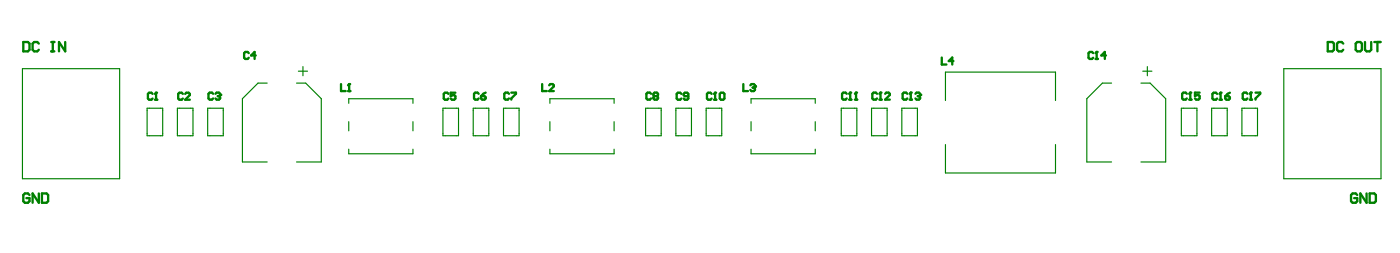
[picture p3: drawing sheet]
<svg xmlns="http://www.w3.org/2000/svg" width="254mm" height="46mm" viewBox="0 0 254 46" stroke-linecap="round" stroke-linejoin="round" font-family="sans-serif">
<g fill="none" stroke="#008000" stroke-width=".21">
<path d="M4.1 12.4h17.6v20h-17.6zM26.7 19.6h2.8v5h-2.8zM32.2 19.6h2.8v5h-2.8zM37.7 19.6h2.8v5h-2.8zM48.5 15.1h-1.7l-2.8 2.8v11.5h4.5M53.8 15.1h1.7l2.8 2.8v11.5h-4.5M54.1 12.9h1.7M55 12.1v1.6M63.3 18.7v-.8h11.6v.8M80.4 19.6h2.8v5h-2.8zM85.9 19.6h2.8v5h-2.8zM91.3 19.6h2.9v5h-2.9z"/>
<path d="M99.8 18.7v-.8h11.6v.8M117.1 19.6h2.9v5h-2.9zM122.6 19.6h2.9v5h-2.9zM128.1 19.6h2.8v5h-2.8zM136.3 18.7v-.8h11.6v.8M152.6 19.6h2.9v5h-2.9zM158.1 19.6h2.9v5h-2.9zM163.6 19.6h2.8v5h-2.8zM171.5 18.2v-5.1h20v5.1M201.7 15.1h-1.7l-2.8 2.8v11.5h4.5M207 15.1h1.7l2.8 2.8v11.5h-4.5M207.3 12.9h1.7"/>
<path d="M208.2 12.1v1.6M214.3 19.6h2.9v5h-2.9zM219.8 19.6h2.9v5h-2.9zM225.3 19.6h2.8v5h-2.8zM232.9 12.4h17.7v20h-17.7zM63.3 22.1v1.6M63.3 27v.9h11.6v-.9M74.9 22.1v1.6M99.8 27v.9h11.6v-.9M99.8 22.1v1.6M111.4 22.1v1.6M136.3 22.1v1.6"/>
<path d="M136.3 27v.9h11.6v-.9M147.9 22.1v1.6M171.5 26.2v5.2h20v-5.2"/>
</g>
<path d="M38.7 17l-.2-.2h-.5l-.2 .2v.8l.2 .3h.5l.2-.3M39.1 17l.2-.2h.4l.2 .2v.2M118.1 17l-.2-.2h-.4l-.2 .2v.8l.2 .3h.4l.2-.3M118.8 17.4l-.3-.2v-.2l.3-.2h.4l.2 .2v.2l-.2 .2M118.8 17.4l-.3 .2v.2l.3 .3h.4l.2-.3v-.2l-.2-.2M118.8 17.4h.4" fill="none" stroke="#008000" stroke-width=".42"/>
<circle cx="39.9" cy="17.2" r=".21" fill="#008000"/>
<g fill="none" stroke="#008000" stroke-width=".42">
<path d="M33.2 17l-.2-.2h-.5l-.2 .2v.9l.2 .2h.5l.2-.2M33.6 17l.2-.2h.4l.2 .2v.2l-.8 .9h.8M39.5 17.4h.2M39.7 17.4l.2 .2v.2l-.2 .3h-.4l-.2-.3M39.9 17.2l-.2 .2M86.8 17l-.2-.2h-.4l-.2 .2v.8l.2 .3h.4l.2-.3M87.3 17.4h.6l.2 .2v.2l-.2 .3h-.4l-.2-.3zM88.1 16.8l-.8 .6M92.3 17l-.2-.2h-.4l-.2 .2v.8l.2 .3h.4l.2-.3M92.8 16.8h.8v.2l-.8 .8v.3M129.1 17l-.2-.2h-.4l-.2 .2v.9l.2 .2h.4l.2-.2M129.5 18.1h.5"/>
<path d="M129.7 16.8v1.3"/>
</g>
<circle cx="129.7" cy="16.8" r=".21" fill="#008000"/>
<path d="M123.6 17l-.2-.2h-.4l-.2 .2v.9l.2 .2h.4l.2-.2M124.9 17.4h-.7l-.2-.2v-.2l.2-.2h.5l.2 .2v.9l-.2 .2h-.5l-.2-.2M129.7 16.8l-.2 .2M130.6 17l.2-.2h.4l.2 .2v.9l-.2 .2h-.4l-.2-.2zM159.1 17l-.2-.2h-.4l-.2 .2v.8l.2 .3h.4l.2-.3M159.5 18.1h.5M159.7 16.8v1.3" fill="none" stroke="#008000" stroke-width=".42"/>
<circle cx="159.7" cy="16.8" r=".21" fill="#008000"/>
<path d="M153.6 17l-.2-.2h-.4l-.2 .2v.8l.2 .3h.4l.2-.3M154 18.1h.5M154.3 16.8v1.3M159.7 16.8l-.2 .2M160.6 17l.2-.2h.4l.2 .2v.2l-.8 .9h.8" fill="none" stroke="#008000" stroke-width=".42"/>
<circle cx="154.3" cy="16.8" r=".21" fill="#008000"/>
<path d="M154.3 16.8l-.3 .2M155.1 18.1h.4M155.3 16.8v1.3" fill="none" stroke="#008000" stroke-width=".42"/>
<circle cx="155.3" cy="16.8" r=".21" fill="#008000"/>
<path d="M155.3 16.8l-.2 .2M164.6 17l-.2-.2h-.4l-.2 .2v.8l.2 .3h.4l.2-.3M165 18.1h.5M165.2 16.8v1.3" fill="none" stroke="#008000" stroke-width=".42"/>
<circle cx="165.2" cy="16.8" r=".21" fill="#008000"/>
<path d="M165.2 16.8l-.2 .2M166.1 17l.2-.2h.4l.2 .2v.2" fill="none" stroke="#008000" stroke-width=".42"/>
<circle cx="166.9" cy="17.2" r=".21" fill="#008000"/>
<path d="M166.5 17.4h.2M166.7 17.4l.2 .2v.2l-.2 .3h-.4l-.2-.3M166.9 17.2l-.2 .2M170.9 10.4v1.3h.8M173 11.1h-.9l.7-.7v1.3M226.3 17l-.2-.2h-.4l-.2 .2v.8l.2 .3h.4l.2-.3M226.7 18.1h.5M226.9 16.8v1.3" fill="none" stroke="#008000" stroke-width=".42"/>
<circle cx="226.9" cy="16.8" r=".21" fill="#008000"/>
<path d="M220.8 17l-.2-.2h-.4l-.2 .2v.9l.2 .2h.4l.2-.2M221.2 18.1h.5M221.4 16.8v1.3M226.9 16.8l-.2 .2M227.8 16.8h.8v.2l-.8 .8v.3" fill="none" stroke="#008000" stroke-width=".42"/>
<circle cx="221.4" cy="16.8" r=".21" fill="#008000"/>
<g fill="none" stroke="#008000" stroke-width=".42">
<path d="M4.2 7.6h.9l.3 .3v1.1l-.3 .3h-.9zM7 7.9l-.2-.3h-.6l-.3 .3v1.1l.3 .3h.6l.2-.3M9.3 9.3h.6M9.3 7.6h.6M9.6 7.6v1.7M11.8 7.6v1.7l-1.1-1.7v1.7M45.1 9.6l-.2-.2h-.4l-.2 .2v.9l.2 .2h.4l.2-.2M46.4 10.1h-.8l.6-.7v1.3M61.9 15.2v1.3h.8M63.1 16.5h.5M63.3 15.2v1.3M221.4 16.8l-.2 .2"/>
<path d="M222.3 17.4h.6l.2 .3v.2l-.2 .2h-.4l-.2-.2zM223.1 16.8l-.8 .6M5.4 35.3l-.3-.2h-.6l-.3 .2v1.2l.3 .3h.6l.3-.3v-.6h-.6M7 35.1v1.7l-1.1-1.7v1.7M7.6 35.1h.9l.2 .2v1.2l-.2 .3h-.9z"/>
</g>
<circle cx="63.3" cy="15.2" r=".21" fill="#008000"/>
<path d="M63.3 15.2l-.2 .3M98.4 15.2v1.3h.8M99.6 15.5l.2-.3h.5l.2 .3v.2l-.9 .8h.9M198.3 9.6l-.2-.2h-.4l-.2 .2v.9l.2 .2h.4l.2-.2M198.8 10.7h.4M199 9.4v1.3" fill="none" stroke="#008000" stroke-width=".42"/>
<circle cx="199" cy="9.4" r=".21" fill="#008000"/>
<path d="M27.7 17l-.2-.2h-.5l-.2 .2v.9l.2 .2h.5l.2-.2M28.1 18.1h.4M28.3 16.8v1.3M199 9.4l-.2 .2M200.7 10.1h-.9l.6-.7v1.3M246.2 35.3l-.2-.2h-.6l-.3 .2v1.2l.3 .3h.6l.2-.3v-.6h-.5M247.9 35.1v1.7l-1.1-1.7v1.7M248.5 35.1h.8l.3 .2v1.2l-.3 .3h-.8z" fill="none" stroke="#008000" stroke-width=".42"/>
<circle cx="28.3" cy="16.8" r=".21" fill="#008000"/>
<path d="M28.3 16.8l-.2 .2M81.4 17l-.3-.2h-.4l-.2 .2v.9l.2 .2h.4l.3-.2M82.6 16.8h-.8v.6l.4-.2h.2l.2 .2v.5l-.2 .2h-.4l-.2-.2M215.3 17l-.2-.2h-.4l-.2 .2v.8l.2 .3h.4l.2-.3M215.7 18.1h.5M216 16.8v1.3" fill="none" stroke="#008000" stroke-width=".42"/>
<circle cx="216" cy="16.8" r=".21" fill="#008000"/>
<path d="M134.9 15.2v1.3h.8M136.1 15.5l.2-.3h.5l.2 .3v.2M216 16.8l-.3 .2M217.6 16.8h-.8v.6l.4-.2h.2l.2 .2v.4l-.2 .3h-.4l-.2-.3" fill="none" stroke="#008000" stroke-width=".42"/>
<circle cx="137" cy="15.7" r=".21" fill="#008000"/>
<path d="M136.6 15.9h.2M136.8 15.9l.2 .2v.2l-.2 .2h-.5l-.2-.2M137 15.7l-.2 .2M240.9 7.6h.8l.3 .3v1.1l-.3 .3h-.8zM243.7 7.9l-.3-.3h-.5l-.3 .3v1.1l.3 .3h.5l.3-.3M246 7.9l.2-.3h.6l.3 .3v1.1l-.3 .3h-.6l-.2-.3zM247.7 7.6v1.4l.2 .3h.6l.3-.3v-1.4M249.3 7.6h1.2M249.9 7.6v1.7" fill="none" stroke="#008000" stroke-width=".42"/>
</svg>
